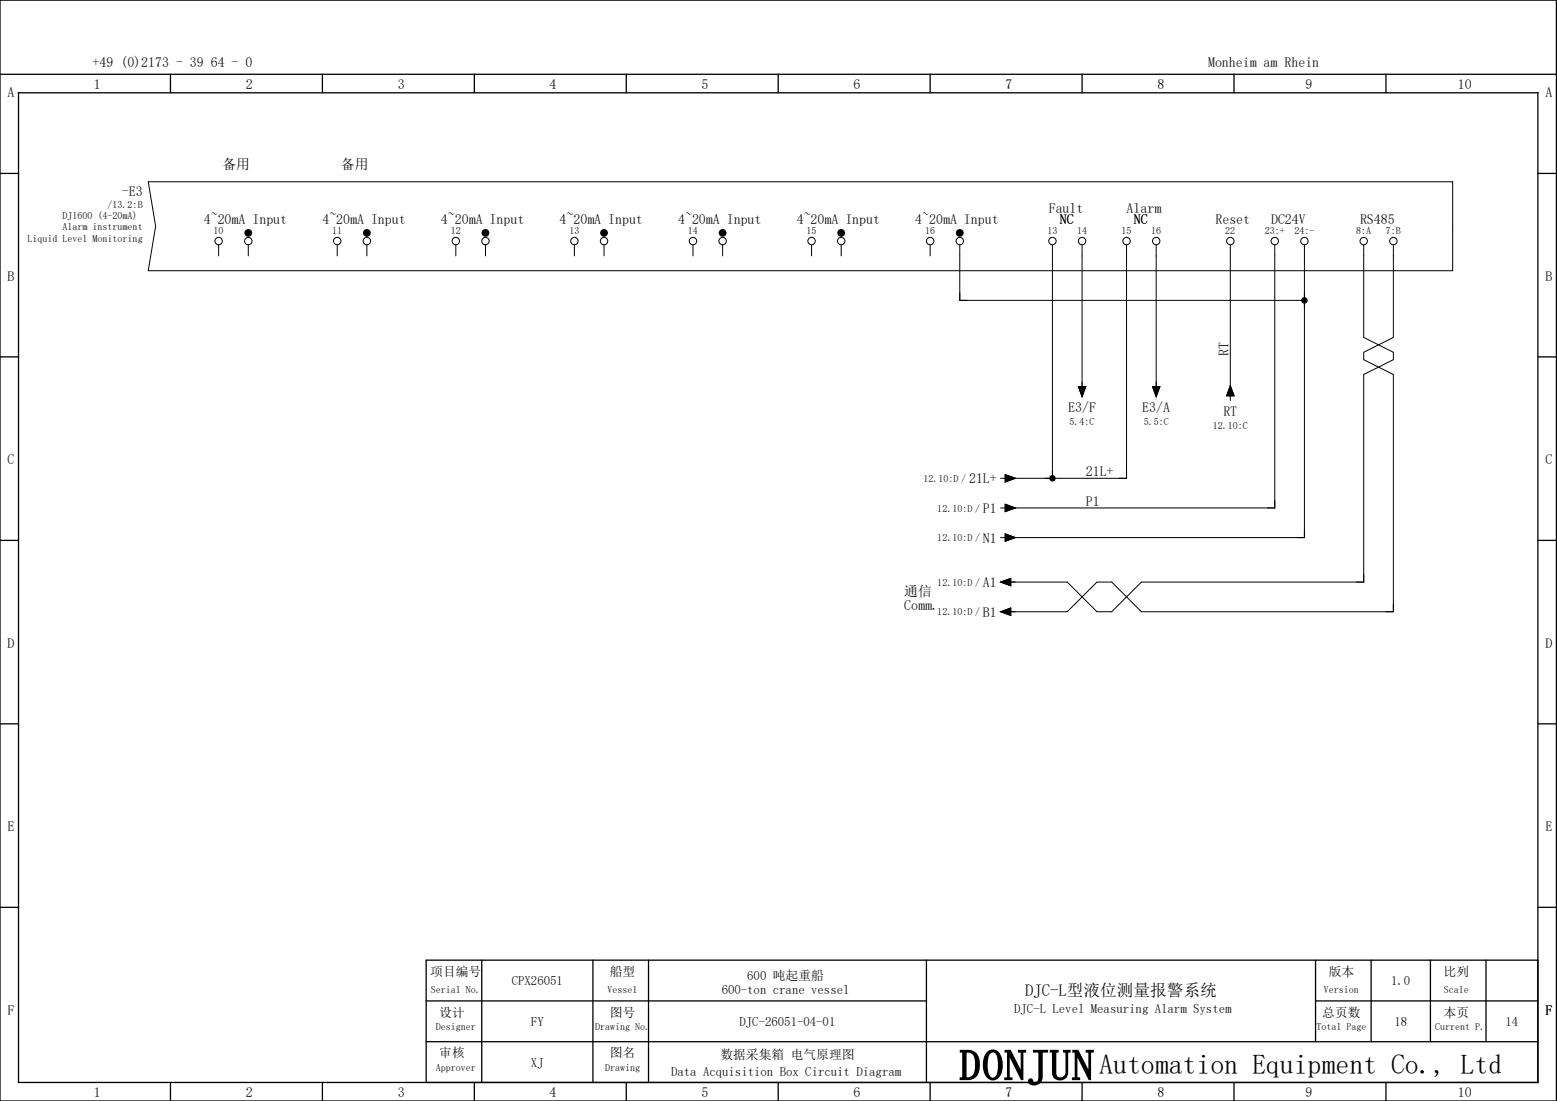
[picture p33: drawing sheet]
<svg xmlns="http://www.w3.org/2000/svg" width="420mm" height="297mm" viewBox="0 0 420 297" stroke-linecap="round" stroke-linejoin="round" font-family="sans-serif">
<defs><g id="words">
<text font-size="11.5" x="259" y="291.3">DONJUN</text>
<text font-size="7.5" x="296.6" y="289.7">Automation Equipment Co., Ltd</text>
<text font-size="4.5" x="276.6" y="268.7">DJC-L型液位测量报警系统</text>
<g font-size="3.7">
<text x="25" y="18">+49 (0)2173 - 39 64 - 0</text>
<text x="326" y="18">Monheim am Rhein</text>
<text x="2.1" y="26.3">A</text>
<text x="25.3" y="24">1</text>
<text x="66.3" y="24">2</text>
<text x="107.3" y="24">3</text>
<text x="148.3" y="24">4</text>
<text x="189.3" y="24">5</text>
<text x="230.3" y="24">6</text>
<text x="271.3" y="24">7</text>
<text x="312.3" y="24">8</text>
<text x="352.3" y="24">9</text>
<text x="393.4" y="24">10</text>
<text x="417.1" y="26.3">A</text>
<text x="60" y="45.5">备用</text>
<text x="92" y="45.5">备用</text>
<text x="32.9" y="52.8">-E3</text>
<text x="283" y="57.5">Fault</text>
<text x="304" y="57.5">Alarm</text>
<text x="55" y="60.5">4~20mA Input</text>
<text x="87" y="60.5">4~20mA Input</text>
<text x="119" y="60.5">4~20mA Input</text>
<text x="151" y="60.5">4~20mA Input</text>
<text x="183" y="60.5">4~20mA Input</text>
<text x="215" y="60.5">4~20mA Input</text>
<text x="247" y="60.5">4~20mA Input</text>
<text x="286" y="60.5">NC</text>
<text x="306" y="60.5">NC</text>
<text x="328" y="60.5">Reset</text>
<text x="343" y="60.5">DC24V</text>
<text x="367" y="60.5">RS485</text>
<text x="2.1" y="75.8">B</text>
<text x="417.1" y="75.8">B</text>
<text x="331.5" y="96" transform="rotate(-90 331.5 96)">RT</text>
<text x="288.3" y="111.3">E3/F</text>
<text x="308.3" y="111.3">E3/A</text>
<text x="330.1" y="112.3">RT</text>
<text x="2.1" y="125.3">C</text>
<text x="417.1" y="125.3">C</text>
<text x="261.5" y="130.4">21L+</text>
<text x="293" y="128.5">21L+</text>
<text x="293" y="136.5">P1</text>
<text x="265.3" y="138.4">P1</text>
<text x="265.3" y="146.4">N1</text>
<text x="244" y="160.8">通信</text>
<text x="265.3" y="158.4">A1</text>
<text x="244" y="164.5">Comm.</text>
<text x="265.3" y="166.4">B1</text>
<text x="2.1" y="174.8">D</text>
<text x="417.1" y="174.8">D</text>
<text x="2.1" y="224.3">E</text>
<text x="417.1" y="224.3">E</text>
<text x="2.1" y="273.8">F</text>
<text x="417.1" y="273.8">F</text>
<text x="25.3" y="296">1</text>
<text x="66.3" y="296">2</text>
<text x="107.3" y="296">3</text>
<text x="148.3" y="296">4</text>
<text x="189.3" y="296">5</text>
<text x="230.3" y="296">6</text>
<text x="271.3" y="296">7</text>
<text x="312.3" y="296">8</text>
<text x="352.3" y="296">9</text>
<text x="393.4" y="296">10</text>
</g>
<g font-size="3.4">
<text x="116.1" y="263.3">项目编号</text>
<text x="164.6" y="263.3">船型</text>
<text x="358.5" y="263.3">版本</text>
<text x="389.6" y="263.3">比列</text>
<text x="138.1" y="265.8">CPX26051</text>
<text x="194.7" y="268.3">600-ton crane vessel</text>
<text x="201.6" y="264.3">600 吨起重船</text>
<text x="375.4" y="265.8">1.0</text>
<text x="118.5" y="274.3">设计</text>
<text x="164.6" y="274.3">图号</text>
<text x="273.7" y="273.3">DJC-L Level Measuring Alarm System</text>
<text x="356.8" y="274.3">总页数</text>
<text x="389.6" y="274.3">本页</text>
<text x="143.3" y="276.8">FY</text>
<text x="199.6" y="276.8">DJC-26051-04-01</text>
<text x="376.3" y="276.8">18</text>
<text x="406.3" y="276.8">14</text>
<text x="118.5" y="285.3">审核</text>
<text x="143.3" y="287.8">XJ</text>
<text x="164.6" y="285.3">图名</text>
<text x="194.4" y="285.8">数据采集箱 电气原理图</text>
<text x="181.1" y="290.3">Data Acquisition Box Circuit Diagram</text>
</g>
<g font-size="2.7">
<text x="16.9" y="59.2">DJ1600 (4-20mA)</text>
<text x="29.1" y="56.1">/13.2:B</text>
<text x="7.4" y="65.4">Liquid Level Monitoring</text>
<text x="16.9" y="61.9">Alarm instrument</text>
<text x="57.6" y="63.2">10</text>
<text x="89.7" y="63.2">11</text>
<text x="121.7" y="63.2">12</text>
<text x="153.6" y="63.2">13</text>
<text x="185.7" y="63.2">14</text>
<text x="217.7" y="63.2">15</text>
<text x="249.6" y="63.2">16</text>
<text x="282.7" y="63.2">13</text>
<text x="290.7" y="63.2">14</text>
<text x="302.7" y="63.2">15</text>
<text x="310.7" y="63.2">16</text>
<text x="330.7" y="63.2">22</text>
<text x="341.3" y="63.2">23:+</text>
<text x="349.3" y="63.2">24:-</text>
<text x="366" y="63.2">8:A</text>
<text x="374" y="63.2">7:B</text>
<text x="288.6" y="114.6">5.4:C</text>
<text x="308.6" y="114.6">5.5:C</text>
<text x="327.3" y="115.6">12.10:C</text>
<text x="249.2" y="130">12.10:D /</text>
<text x="252.9" y="138">12.10:D /</text>
<text x="252.9" y="146">12.10:D /</text>
<text x="252.9" y="158">12.10:D /</text>
<text x="252.9" y="166">12.10:D /</text>
<text x="116.3" y="268">Serial No.</text>
<text x="163.9" y="268">Vessel</text>
<text x="357.3" y="268">Version</text>
<text x="389.6" y="268">Scale</text>
<text x="117.6" y="278">Designer</text>
<text x="160.6" y="278">Drawing No.</text>
<text x="355.3" y="278">Total Page</text>
<text x="387.3" y="278">Current P.</text>
<text x="117.6" y="289">Approver</text>
<text x="163.3" y="289">Drawing</text>
</g>
</g></defs>
<g fill="none" stroke="#000" stroke-width=".35">
<path d="M0 0h420v297h-420zM0 20h420M5 25h410v267h-410zM46 20v5M87 20v5M128 20v5M169 20v5M210 20v5M251 20v5M292 20v5M333 20v5M374 20v5"/>
<path d="M0 46.8h5M415 46.8h5M0 96.3h5M415 96.3h5M0 145.8h5M415 145.8h5M0 195.3h5M415 195.3h5M0 244.8h5M130 259v33M160 259v33M175 259v33"/>
<path d="M250 259v33M355 259v22M370 259v22M386 259v22M401 259v22M415 244.8h5M415 259h-300v33M115 270h135M355 270h60M46 292v5M87 292v5M115 281h300"/>
<path d="M128 292v5M169 292v5M210 292v5M251 292v5M292 292v5M333 292v5M374 292v5"/>
</g>
<g fill="none" stroke="#000" stroke-width=".27">
<path d="M40 49h352v24h-352l2-12zM59 66v3M67 66v3M91 66v3M99 66v3M123 66v3M131 66v3M155 66v3M163 66v3M187 66v3M195 66v3M219 66v3"/>
<path d="M227 66v3M251 66v3M259 66v15h93M284 66v63M292 66v39M304 66v63h-32M312 66v39M332 66v42M344 66v71h-72M352 66v79h-80M368 66v25l8 4v2l-8 4v56h-60l-8 8h-4l-8-8h-16M376 66v25l-8 4v2l8 4v64h-68l-8-8h-4l-8 8h-16"/>
<path d="M291 104.3h2l-1 2.7zM311 104.3h2l-1 2.7zM332 104l1 2.8h-2zM270 129h1.3M270 137h1.3M271.3 128l2.7 1-2.7 1zM271.3 136l2.7 1-2.7 1zM270 145h1.3M270 157l2.8-1v2zM271.3 144l2.7 1-2.7 1zM270 165l2.8-1v2z"/>
<circle cx="59" cy="65" r="1"/>
<circle cx="67" cy="65" r="1"/>
<circle cx="91" cy="65" r="1"/>
<circle cx="99" cy="65" r="1"/>
<circle cx="123" cy="65" r="1"/>
<circle cx="131" cy="65" r="1"/>
<circle cx="155" cy="65" r="1"/>
<circle cx="163" cy="65" r="1"/>
<circle cx="187" cy="65" r="1"/>
<circle cx="195" cy="65" r="1"/>
<circle cx="219" cy="65" r="1"/>
<circle cx="227" cy="65" r="1"/>
<circle cx="251" cy="65" r="1"/>
<circle cx="259" cy="65" r="1"/>
<circle cx="284" cy="65" r="1"/>
<circle cx="292" cy="65" r="1"/>
<circle cx="304" cy="65" r="1"/>
<circle cx="312" cy="65" r="1"/>
<circle cx="332" cy="65" r="1"/>
<circle cx="344" cy="65" r="1"/>
<circle cx="352" cy="65" r="1"/>
<circle cx="368" cy="65" r="1"/>
<circle cx="376" cy="65" r="1"/>
</g>
<g fill="#000">
<circle cx="67" cy="62.8" r="1.05"/>
<circle cx="99" cy="62.8" r="1.05"/>
<circle cx="131" cy="62.8" r="1.05"/>
<circle cx="163" cy="62.8" r="1.05"/>
<circle cx="195" cy="62.8" r="1.05"/>
<circle cx="227" cy="62.8" r="1.05"/>
<circle cx="259" cy="62.8" r="1.05"/>
<circle cx="352" cy="81" r=".88"/>
<circle cx="284" cy="129" r=".88"/>
</g>
<path d="M291 104.3h2l-1 2.7zM311 104.3h2l-1 2.7zM332 104l1 2.8h-2zM271.3 128l2.7 1-2.7 1zM271.3 136l2.7 1-2.7 1zM271.3 144l2.7 1-2.7 1zM270 157l2.8-1v2zM270 165l2.8-1v2z" fill="#000" stroke="#000" stroke-width=".27"/>
<use href="#words"/>
</svg>
